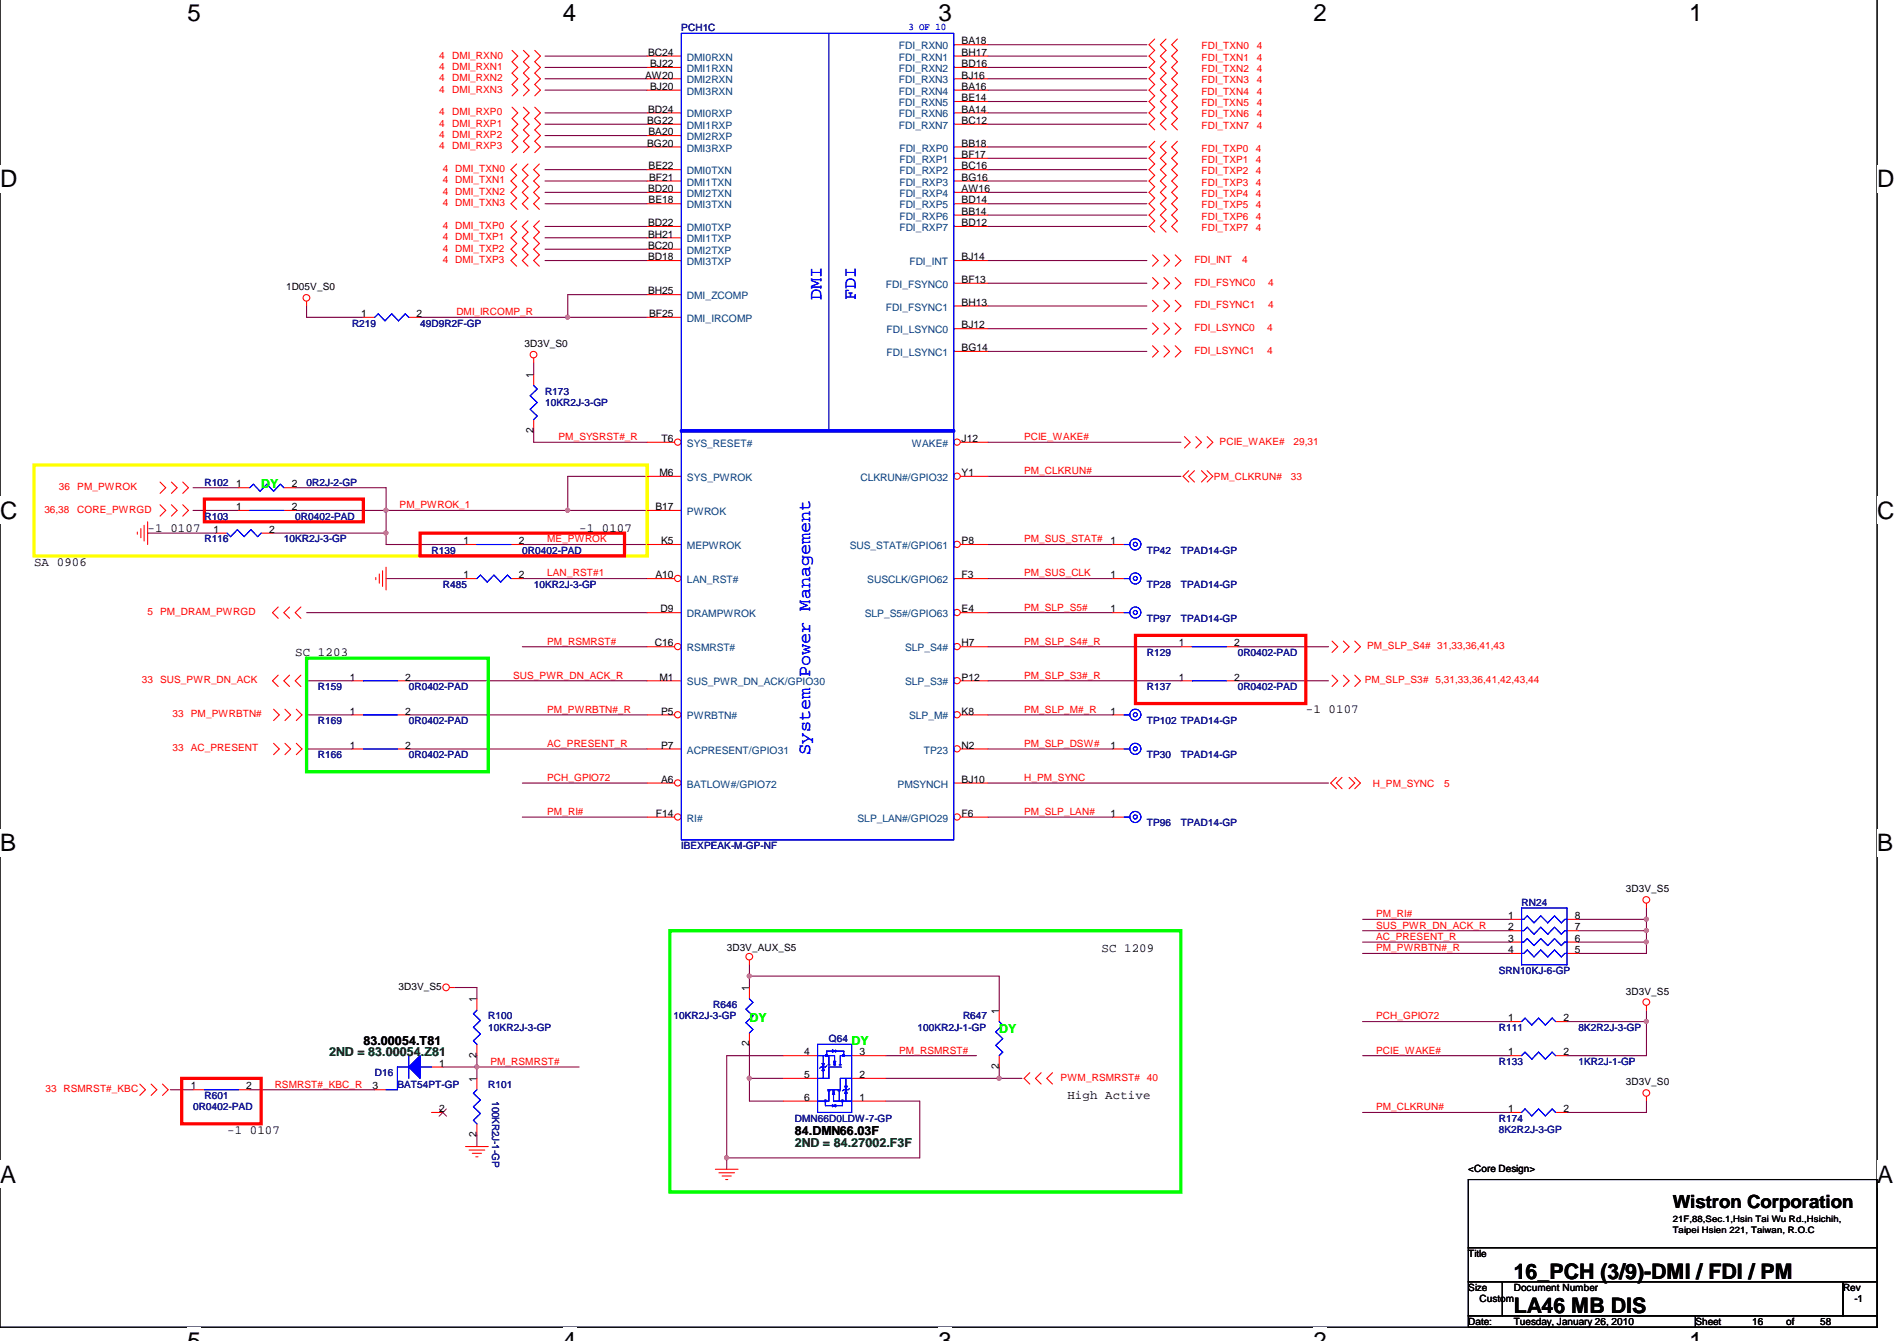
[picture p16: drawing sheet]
<svg xmlns="http://www.w3.org/2000/svg" width="297mm" height="210mm" viewBox="0 0 297 210" stroke-linecap="round" stroke-linejoin="round" font-family="sans-serif">
<defs><g id="words">
<g font-size="3.8">
<text x="29.4" y="3.3">5</text>
<text x="88.1" y="3.3">4</text>
<text x="146.9" y="3.3">3</text>
<text x="205.7" y="3.3">2</text>
<text x="264.5" y="3.3">1</text>
<text x="0" y="29.2">D</text>
<text x="293.9" y="29.2">D</text>
<text x="0" y="81.2">C</text>
<text x="293.9" y="81.2">C</text>
<text x="0" y="133.2">B</text>
<text x="293.9" y="133.2">B</text>
<text x="0" y="185.1">A</text>
<text x="293.9" y="185.1">A</text>
</g>
<g font-size="3.3">
<text x="237" y="200.2">16_PCH (3/9)-DMI / FDI / PM</text>
<text x="237" y="205.5">LA46 MB DIS</text>
</g>
<g font-size="2.8" fill="#00f">
<text x="128.7" y="47" transform="rotate(-90 128.7 47)">DMI</text>
<text x="134" y="47" transform="rotate(-90 134 47)">FDI</text>
<text x="126.9" y="118.1" transform="rotate(-90 126.9 118.1)">System Power Management</text>
</g>
<text font-size="2.8" x="261.9" y="189">Wistron Corporation</text>
<g font-size="1.9" fill="#0f0">
<text x="40.9" y="76.4">DY</text>
<text x="117.3" y="159.9">DY</text>
<text x="156.5" y="161.7">DY</text>
<text x="133.4" y="163.5">DY</text>
</g>
<g font-size="1.9">
<text x="23.1" y="83.2">-1 0107</text>
<text x="90.7" y="83.2">-1 0107</text>
<text x="5.3" y="88.5">SA 0906</text>
<text x="46.2" y="102.8">SC 1203</text>
<text x="204.5" y="111.6">-1 0107</text>
<text x="172.5" y="149">SC 1209</text>
<text x="56.9" y="163.5">83.00054.T81</text>
<text x="167.1" y="172.1">High Active</text>
<text x="35.6" y="177.4">-1 0107</text>
<text x="124.5" y="177.7">84.DMN66.03F</text>
</g>
<g font-size="1.9" fill="#008000">
<text x="51.6" y="165.3">2ND = 83.00054</text>
<text x="65.9" y="165.3">.Z81</text>
<text x="124.5" y="179.5">2ND = 84.27002.F3F</text>
</g>
<g font-size="1.6" fill="#000080">
<text x="106.7" y="4.9">PCH1C</text>
<text x="55.1" y="51.1">R219</text>
<text x="65.8" y="51.1">49D9R2F-GP</text>
<text x="85.3" y="61.8">R173</text>
<text x="85.3" y="63.6">10KR2J-3-GP</text>
<text x="32" y="76">R102</text>
<text x="48" y="76">0R2J-2-GP</text>
<text x="32" y="81.3">R103</text>
<text x="46.2" y="81.3">0R0402-PAD</text>
<text x="32" y="84.9">R116</text>
<text x="44.4" y="84.9">10KR2J-3-GP</text>
<text x="67.6" y="86.7">R139</text>
<text x="81.8" y="86.7">0R0402-PAD</text>
<text x="179.6" y="86.7">TP42</text>
<text x="184.9" y="86.7">TPAD14-GP</text>
<text x="69.3" y="92">R485</text>
<text x="83.6" y="92">10KR2J-3-GP</text>
<text x="179.6" y="92">TP28</text>
<text x="184.9" y="92">TPAD14-GP</text>
<text x="179.6" y="97.3">TP97</text>
<text x="184.9" y="97.3">TPAD14-GP</text>
<text x="179.6" y="102.7">R129</text>
<text x="193.8" y="102.7">0R0402-PAD</text>
<text x="49.8" y="113.3">R169</text>
<text x="49.8" y="108">R159</text>
<text x="64" y="113.3">0R0402-PAD</text>
<text x="64" y="108">0R0402-PAD</text>
<text x="179.6" y="113.3">TP102 TPAD14-GP</text>
<text x="179.6" y="108">R137</text>
<text x="193.8" y="108">0R0402-PAD</text>
<text x="49.8" y="118.7">R166</text>
<text x="64" y="118.7">0R0402-PAD</text>
<text x="179.6" y="118.7">TP30</text>
<text x="184.9" y="118.7">TPAD14-GP</text>
<text x="179.6" y="129.3">TP96</text>
<text x="184.9" y="129.3">TPAD14-GP</text>
<text x="106.7" y="132.9">IBEXPEAK-M-GP-NF</text>
<text x="238.3" y="141.8">RN24</text>
<text x="234.7" y="152.5">SRN10KJ-6-GP</text>
<text x="76.5" y="159.6">R100</text>
<text x="76.5" y="161.3">10KR2J-3-GP</text>
<text x="105.5" y="159.6">10KR2J-3-GP</text>
<text x="111.7" y="157.8">R646</text>
<text x="143.7" y="161.3">100KR2J-1-GP</text>
<text x="150.8" y="159.6">R647</text>
<text x="234.7" y="161.3">R111</text>
<text x="247.1" y="161.3">8K2R2J-3-GP</text>
<text x="129.8" y="163.1">Q64</text>
<text x="234.7" y="166.7">R133</text>
<text x="247.1" y="166.7">1KR2J-1-GP</text>
<text x="30.2" y="173.8">0R0402-PAD</text>
<text x="32" y="172">R601</text>
<text x="58.7" y="168.5">D16</text>
<text x="62.2" y="170.2">BAT54PT-GP</text>
<text x="76.5" y="170.2">R101</text>
<text x="77.1" y="172.4" transform="rotate(90 77.1 172.4)">100KR2J-1-GP</text>
<text x="124.5" y="175.6">DMN66D0LDW-7-GP</text>
<text x="234.7" y="175.6">R174</text>
<text x="234.7" y="177.3">8K2R2J-3-GP</text>
</g>
<text font-size="1.6" fill="#00f" x="142.2" y="4.7">3 OF 10</text>
<g font-size="1.6" fill="#f00">
<text x="68.8" y="9.2">4</text>
<text x="68.8" y="10.9">4</text>
<text x="70.8" y="9.2">DMI_RXN0</text>
<text x="70.8" y="10.9">DMI_RXN1</text>
<text x="188.1" y="9.5">FDI_TXN1</text>
<text x="188.1" y="7.7">FDI_TXN0</text>
<text x="188.1" y="11.3">FDI_TXN2</text>
<text x="196.8" y="9.5">4</text>
<text x="196.8" y="7.7">4</text>
<text x="196.8" y="11.3">4</text>
<text x="68.8" y="12.7">4</text>
<text x="68.8" y="14.5">4</text>
<text x="70.8" y="12.7">DMI_RXN2</text>
<text x="70.8" y="14.5">DMI_RXN3</text>
<text x="188.1" y="14.8">FDI_TXN4</text>
<text x="188.1" y="16.6">FDI_TXN5</text>
<text x="188.1" y="13.1">FDI_TXN3</text>
<text x="196.8" y="14.8">4</text>
<text x="196.8" y="16.6">4</text>
<text x="196.8" y="13.1">4</text>
<text x="68.8" y="18">4</text>
<text x="68.8" y="19.8">4</text>
<text x="68.8" y="21.6">4</text>
<text x="68.8" y="23.4">4</text>
<text x="70.8" y="18">DMI_RXP0</text>
<text x="70.8" y="19.8">DMI_RXP1</text>
<text x="70.8" y="21.6">DMI_RXP2</text>
<text x="70.8" y="23.4">DMI_RXP3</text>
<text x="188.1" y="18.4">FDI_TXN6</text>
<text x="188.1" y="20.2">FDI_TXN7</text>
<text x="188.1" y="23.7">FDI_TXP0</text>
<text x="196.7" y="23.7">4</text>
<text x="196.8" y="18.4">4</text>
<text x="196.8" y="20.2">4</text>
<text x="69.3" y="26.9">4 DMI_TXN0</text>
<text x="69.3" y="28.7">4 DMI_TXN1</text>
<text x="188.1" y="25.5">FDI_TXP1</text>
<text x="188.1" y="27.3">FDI_TXP2</text>
<text x="188.1" y="29.1">FDI_TXP3</text>
<text x="196.7" y="25.5">4</text>
<text x="196.7" y="27.3">4</text>
<text x="196.7" y="29.1">4</text>
<text x="69.3" y="30.5">4 DMI_TXN2</text>
<text x="69.3" y="32.3">4 DMI_TXN3</text>
<text x="69.3" y="35.8">4 DMI_TXP0</text>
<text x="188.1" y="30.8">FDI_TXP4</text>
<text x="188.1" y="32.6">FDI_TXP5</text>
<text x="188.1" y="34.4">FDI_TXP6</text>
<text x="196.7" y="30.8">4</text>
<text x="196.7" y="32.6">4</text>
<text x="196.7" y="34.4">4</text>
<text x="69.3" y="37.6">4 DMI_TXP1</text>
<text x="69.3" y="39.4">4 DMI_TXP2</text>
<text x="69.3" y="41.2">4 DMI_TXP3</text>
<text x="187" y="41.2">FDI_INT</text>
<text x="188.1" y="36.2">FDI_TXP7</text>
<text x="194.5" y="41.2">4</text>
<text x="196.7" y="36.2">4</text>
<text x="187" y="44.7">FDI_FSYNC0</text>
<text x="198.6" y="44.7">4</text>
<text x="71.5" y="49.3">DMI_IRCOMP_R</text>
<text x="187" y="48.3">FDI_FSYNC1</text>
<text x="187" y="51.8">FDI_LSYNC0</text>
<text x="198.4" y="51.8">4</text>
<text x="198.6" y="48.3">4</text>
<text x="187" y="55.4">FDI_LSYNC1</text>
<text x="198.4" y="55.4">4</text>
<text x="87.5" y="68.9">PM_SYSRST#_R</text>
<text x="160.4" y="68.9">PCIE_WAKE#</text>
<text x="191" y="69.6">PCIE_WAKE#</text>
<text x="202.5" y="69.6">29,31</text>
<text x="9.2" y="76.7">36</text>
<text x="12.1" y="76.7">PM_PWROK</text>
<text x="160.4" y="74.2">PM_CLKRUN#</text>
<text x="190.1" y="75.1">PM_CLKRUN#</text>
<text x="202.1" y="75.1">33</text>
<text x="6.9" y="80.3">36,38</text>
<text x="12.1" y="80.3">CORE_PWRGD</text>
<text x="62.6" y="79.6">PM_PWROK_1</text>
<text x="85.7" y="84.9">ME_PWROK</text>
<text x="160.4" y="84.9">PM_SUS_STAT#</text>
<text x="85.7" y="90.2">LAN_RST#1</text>
<text x="160.4" y="90.2">PM_SUS_CLK</text>
<text x="160.4" y="95.6">PM_SLP_S5#</text>
<text x="23.1" y="96.3">5 PM_DRAM_PWRGD</text>
<text x="85.7" y="100.9">PM_RSMRST#</text>
<text x="160.4" y="100.9">PM_SLP_S4#_R</text>
<text x="214.1" y="101.6">PM_SLP_S4# 31,33,36,41,43</text>
<text x="22.2" y="106.9">33 SUS_PWR_DN_ACK</text>
<text x="80.3" y="106.2">SUS_PWR_DN_ACK_R</text>
<text x="160.4" y="106.2">PM_SLP_S3#_R</text>
<text x="213.7" y="106.9">PM_SLP_S3# 5,31,33,36,41,42,43,44</text>
<text x="27" y="112.3">33</text>
<text x="29.9" y="112.3">PM_PWRBTN#</text>
<text x="85.7" y="111.6">PM_PWRBTN#_R</text>
<text x="160.4" y="111.6">PM_SLP_M#_R</text>
<text x="27" y="117.6">33</text>
<text x="29.9" y="117.6">AC_PRESENT</text>
<text x="85.7" y="116.9">AC_PRESENT_R</text>
<text x="160.4" y="116.9">PM_SLP_DSW#</text>
<text x="85.7" y="122.2">PCH_GPIO72</text>
<text x="160.4" y="122.2">H_PM_SYNC</text>
<text x="215" y="123.1">H_PM_SYNC</text>
<text x="226.1" y="123.1">5</text>
<text x="85.7" y="127.6">PM_RI#</text>
<text x="160.4" y="127.6">PM_SLP_LAN#</text>
<text x="215.5" y="143.6">PM_RI#</text>
<text x="215.5" y="147.1">AC_PRESENT_R</text>
<text x="215.5" y="148.9">PM_PWRBTN#_R</text>
<text x="215.5" y="145.3">SUS_PWR_DN_ACK_R</text>
<text x="215.5" y="159.6">PCH_GPIO72</text>
<text x="76.8" y="166.7">PM_RSMRST#</text>
<text x="140.8" y="164.9">PM_RSMRST#</text>
<text x="215.5" y="164.9">PCIE_WAKE#</text>
<text x="7.1" y="171">33 RSMRST#_KBC</text>
<text x="43" y="170.2">RSMRST#_KBC_R</text>
<text x="166.1" y="169.2">PWM_RSMRST# 40</text>
<text x="215.5" y="173.8">PM_CLKRUN#</text>
</g>
<g font-size="1.6">
<text x="101.5" y="8.7">BC24</text>
<text x="101.8" y="10.5">BJ22</text>
<text x="150.6" y="7">BA18</text>
<text x="150.6" y="8.7">BH17</text>
<text x="150.6" y="10.5">BD16</text>
<text x="101" y="12.3">AW20</text>
<text x="101.5" y="17.6">BD24</text>
<text x="101.8" y="14.1">BJ20</text>
<text x="150.6" y="12.3">BJ16</text>
<text x="150.6" y="14.1">BA16</text>
<text x="150.6" y="15.8">BE14</text>
<text x="150.6" y="17.6">BA14</text>
<text x="101.3" y="19.4">BG22</text>
<text x="101.3" y="23">BG20</text>
<text x="101.6" y="21.2">BA20</text>
<text x="150.6" y="19.4">BC12</text>
<text x="150.6" y="23">BB18</text>
<text x="101.6" y="26.5">BE22</text>
<text x="101.6" y="28.3">BF21</text>
<text x="150.6" y="24.7">BF17</text>
<text x="150.6" y="26.5">BC16</text>
<text x="150.6" y="28.3">BG16</text>
<text x="101.5" y="30.1">BD20</text>
<text x="101.5" y="35.4">BD22</text>
<text x="101.6" y="31.8">BE18</text>
<text x="150.6" y="30.1">AW16</text>
<text x="150.6" y="31.8">BD14</text>
<text x="150.6" y="33.6">BB14</text>
<text x="150.6" y="35.4">BD12</text>
<text x="101.5" y="37.2">BH21</text>
<text x="101.5" y="39">BC20</text>
<text x="101.5" y="40.7">BD18</text>
<text x="150.6" y="40.7">BJ14</text>
<text x="44.8" y="45.4">1D05V_S0</text>
<text x="101.5" y="46.1">BH25</text>
<text x="150.6" y="44.3">BF13</text>
<text x="150.6" y="47.9">BH13</text>
<text x="56.6" y="49.6">1</text>
<text x="65.2" y="49.6">2</text>
<text x="101.6" y="49.6">BF25</text>
<text x="150.6" y="51.4">BJ12</text>
<text x="82.1" y="54.3">3D3V_S0</text>
<text x="83.5" y="59.1" transform="rotate(-90 83.5 59.1)">1</text>
<text x="150.6" y="55">BG14</text>
<text x="83.5" y="67.8" transform="rotate(-90 83.5 67.8)">2</text>
<text x="103.6" y="69.2">T6</text>
<text x="150.6" y="69.2">J12</text>
<text x="37" y="76.3">1</text>
<text x="45.7" y="76.3">2</text>
<text x="103.3" y="74.5">M6</text>
<text x="150.6" y="74.5">Y1</text>
<text x="33.4" y="83.4">1</text>
<text x="37" y="79.9">1</text>
<text x="42.1" y="83.4">2</text>
<text x="45.7" y="79.9">2</text>
<text x="102.6" y="79.9">B17</text>
<text x="72.6" y="85.2">1</text>
<text x="81.2" y="85.2">2</text>
<text x="103.5" y="85.2">K5</text>
<text x="150.6" y="85.2">P8</text>
<text x="173.9" y="85.2">1</text>
<text x="72.6" y="90.5">1</text>
<text x="81.2" y="90.5">2</text>
<text x="102.6" y="90.5">A10</text>
<text x="103.4" y="95.9">D9</text>
<text x="150.6" y="95.9">E4</text>
<text x="150.6" y="90.5">F3</text>
<text x="173.9" y="90.5">1</text>
<text x="173.9" y="95.9">1</text>
<text x="102.5" y="101.2">C16</text>
<text x="150.6" y="101.2">H7</text>
<text x="184.6" y="101.2">1</text>
<text x="193.3" y="101.2">2</text>
<text x="54.8" y="106.5">1</text>
<text x="63.5" y="106.5">2</text>
<text x="103.3" y="106.5">M1</text>
<text x="150.6" y="106.5">P12</text>
<text x="184.6" y="106.5">1</text>
<text x="193.3" y="106.5">2</text>
<text x="54.8" y="111.9">1</text>
<text x="63.5" y="111.9">2</text>
<text x="103.5" y="111.9">P5</text>
<text x="150.6" y="111.9">K8</text>
<text x="173.9" y="111.9">1</text>
<text x="54.8" y="117.2">1</text>
<text x="63.5" y="117.2">2</text>
<text x="103.5" y="117.2">P7</text>
<text x="150.6" y="117.2">N2</text>
<text x="173.9" y="117.2">1</text>
<text x="103.5" y="122.5">A6</text>
<text x="150.6" y="122.5">BJ10</text>
<text x="102.7" y="127.9">F14</text>
<text x="150.6" y="127.9">F6</text>
<text x="173.9" y="127.9">1</text>
<text x="236.1" y="143.9">1</text>
<text x="246.6" y="143.9">8</text>
<text x="254.6" y="139.7">3D3V_S5</text>
<text x="113.8" y="148.9">3D3V_AUX_S5</text>
<text x="236.1" y="145.6">2</text>
<text x="236.1" y="147.4">3</text>
<text x="236.1" y="149.2">4</text>
<text x="246.6" y="149.2">5</text>
<text x="246.6" y="147.4">6</text>
<text x="246.6" y="145.6">7</text>
<text x="62.4" y="155">3D3V_S5</text>
<text x="117.3" y="155.1" transform="rotate(-90 117.3 155.1)">1</text>
<text x="254.6" y="155.7">3D3V_S5</text>
<text x="74.6" y="156.9" transform="rotate(-90 74.6 156.9)">1</text>
<text x="156.4" y="158.7" transform="rotate(-90 156.4 158.7)">1</text>
<text x="236.1" y="159.9">1</text>
<text x="244.8" y="159.9">2</text>
<text x="68.8" y="167">1</text>
<text x="74.6" y="165.6" transform="rotate(-90 74.6 165.6)">2</text>
<text x="117.3" y="163.8" transform="rotate(-90 117.3 163.8)">2</text>
<text x="125.9" y="165.2">4</text>
<text x="134.6" y="165.2">3</text>
<text x="156.4" y="167.4" transform="rotate(-90 156.4 167.4)">2</text>
<text x="236.1" y="165.2">1</text>
<text x="244.8" y="165.2">2</text>
<text x="29.9" y="170.5">1</text>
<text x="38.6" y="170.5">2</text>
<text x="58.3" y="170.5">3</text>
<text x="74.6" y="169.3" transform="rotate(-90 74.6 169.3)">1</text>
<text x="125.9" y="168.8">5</text>
<text x="125.9" y="172.3">6</text>
<text x="134.6" y="172.3">1</text>
<text x="134.6" y="168.8">2</text>
<text x="254.6" y="169.9">3D3V_S0</text>
<text x="68.8" y="174.1">2</text>
<text x="74.6" y="178" transform="rotate(-90 74.6 178)">2</text>
<text x="236.1" y="174.1">1</text>
<text x="244.8" y="174.1">2</text>
<text x="229.9" y="183.4">&lt;Core Design&gt;</text>
<text x="229.9" y="196.7">Title</text>
<text x="229.9" y="202.1">Size</text>
<text x="231.7" y="203.8">Custom</text>
<text x="237" y="202.1">Document Number</text>
<text x="288.6" y="202.1">Rev</text>
<text x="290.4" y="203.8">-1</text>
<text x="229.9" y="207.4">Date:</text>
<text x="237" y="207.4">Tuesday, January 26, 2010</text>
<text x="265.5" y="207.4">Sheet</text>
<text x="274.4" y="207.4">16</text>
<text x="279.7" y="207.4">of</text>
<text x="285" y="207.4">58</text>
</g>
<g font-size="1.6" fill="#004080">
<text x="107.6" y="9.5">DMI0RXN</text>
<text x="107.6" y="11.3">DMI1RXN</text>
<text x="140.8" y="7.7">FDI_RXN0</text>
<text x="140.8" y="9.5">FDI_RXN1</text>
<text x="140.8" y="11.3">FDI_RXN2</text>
<text x="107.6" y="13.1">DMI2RXN</text>
<text x="107.6" y="14.8">DMI3RXN</text>
<text x="140.8" y="13.1">FDI_RXN3</text>
<text x="140.8" y="14.8">FDI_RXN4</text>
<text x="140.8" y="16.6">FDI_RXN5</text>
<text x="107.6" y="18.4">DMI0RXP</text>
<text x="107.6" y="20.2">DMI1RXP</text>
<text x="107.6" y="21.9">DMI2RXP</text>
<text x="107.6" y="23.7">DMI3RXP</text>
<text x="140.8" y="18.4">FDI_RXN6</text>
<text x="140.8" y="20.2">FDI_RXN7</text>
<text x="140.8" y="23.7">FDI_RXP0</text>
<text x="107.6" y="27.3">DMI0TXN</text>
<text x="107.6" y="29.1">DMI1TXN</text>
<text x="140.8" y="25.5">FDI_RXP1</text>
<text x="140.8" y="27.3">FDI_RXP2</text>
<text x="140.8" y="29.1">FDI_RXP3</text>
<text x="107.6" y="30.8">DMI2TXN</text>
<text x="107.6" y="32.6">DMI3TXN</text>
<text x="140.8" y="30.8">FDI_RXP4</text>
<text x="140.8" y="32.6">FDI_RXP5</text>
<text x="140.8" y="34.4">FDI_RXP6</text>
<text x="107.6" y="36.2">DMI0TXP</text>
<text x="107.6" y="37.9">DMI1TXP</text>
<text x="107.6" y="39.7">DMI2TXP</text>
<text x="107.6" y="41.5">DMI3TXP</text>
<text x="140.8" y="36.2">FDI_RXP7</text>
<text x="142.4" y="41.5">FDI_INT</text>
<text x="107.6" y="46.8">DMI_ZCOMP</text>
<text x="138.7" y="45.1">FDI_FSYNC0</text>
<text x="107.6" y="50.4">DMI_IRCOMP</text>
<text x="138.7" y="48.6">FDI_FSYNC1</text>
<text x="138.8" y="52.2">FDI_LSYNC0</text>
<text x="138.8" y="55.7">FDI_LSYNC1</text>
<text x="107.6" y="69.9">SYS_RESET#</text>
<text x="142.8" y="69.9">WAKE#</text>
<text x="107.6" y="75.3">SYS_PWROK</text>
<text x="134.7" y="75.3">CLKRUN#/GPIO32</text>
<text x="107.6" y="80.6">PWROK</text>
<text x="107.6" y="86">MEPWROK</text>
<text x="133.1" y="86">SUS_STAT#/GPIO61</text>
<text x="107.6" y="91.3">LAN_RST#</text>
<text x="135.8" y="91.3">SUSCLK/GPIO62</text>
<text x="107.6" y="102">RSMRST#</text>
<text x="107.6" y="96.6">DRAMPWROK</text>
<text x="135.4" y="96.6">SLP_S5#/GPIO63</text>
<text x="141.7" y="102">SLP_S4#</text>
<text x="107.6" y="107.3">SUS_PWR_DN_ACK/GPIO30</text>
<text x="141.7" y="107.3">SLP_S3#</text>
<text x="107.6" y="112.6">PWRBTN#</text>
<text x="142.4" y="112.6">SLP_M#</text>
<text x="107.6" y="118">ACPRESENT/GPIO31</text>
<text x="144.7" y="118">TP23</text>
<text x="107.6" y="123.3">BATLOW#/GPIO72</text>
<text x="140.5" y="123.3">PMSYNCH</text>
<text x="107.6" y="128.6">RI#</text>
<text x="134.3" y="128.6">SLP_LAN#/GPIO29</text>
</g>
<g font-size="1.4">
<text x="261.9" y="191.3">21F,88,Sec.1,Hsin Tai Wu Rd.,Hsichih,</text>
<text x="261.9" y="193.1">Taipei Hsien 221, Taiwan, R.O.C</text>
</g>
</g></defs>
<path d="M0 -.1v207.8h293.9v-207.8" fill="none" stroke="#000" stroke-width=".17"/>
<g fill="#fff">
<path d="M29.4 -.1h2.1v4.2h-2.1z"/>
<path d="M29.4 207.7h2.1v2.2h-2.1z"/>
<path d="M88.1 -.1h2.2v4.2h-2.2z"/>
<path d="M88.1 207.7h2.2v2.2h-2.2z"/>
<path d="M146.9 -.1h2.2v4.2h-2.2z"/>
<path d="M146.9 207.7h2.2v2.2h-2.2z"/>
<path d="M205.7 -.1h2.1v4.2h-2.1z"/>
<path d="M205.7 207.7h2.1v2.2h-2.1z"/>
<path d="M264.5 -.1h2.1v4.2h-2.1z"/>
<path d="M264.5 207.7h2.1v2.2h-2.1z"/>
<path d="M0 25.8h2.8v4.3h-2.8z"/>
<path d="M293.9 25.8h2.8v4.3h-2.8z"/>
<path d="M0 77.8h2.8v4.2h-2.8z"/>
<path d="M293.9 77.8h2.8v4.2h-2.8z"/>
<path d="M0 129.8h2.5v4.2h-2.5z"/>
<path d="M293.9 129.8h2.6v4.2h-2.6z"/>
<path d="M0 181.7h2.5v4.2h-2.5z"/>
<path d="M293.9 181.7h2.6v4.2h-2.6z"/>
</g>
<g fill="none" stroke="#800040" stroke-width=".17">
<path d="M85.3 17.7h16M85.3 19.4h16M85.3 8.8h16M85.3 10.6h16M85.3 12.3h16M85.3 14.1h16M154.7 17.7h24.9M154.7 19.4h24.9M154.7 8.8h24.9M154.7 10.6h24.9M154.7 15.9h24.9M154.7 7h24.9"/>
<path d="M154.7 12.3h24.9M154.7 14.1h24.9M85.3 21.2h16M85.3 23h16M85.3 35.4h16M85.3 37.2h16M85.3 39h16M85.3 26.6h16M85.3 28.3h16M85.3 30.1h16M85.3 31.9h16M154.7 23h24.9"/>
<path d="M154.7 35.4h24.9M154.7 26.6h24.9M154.7 28.3h24.9M154.7 30.1h24.9M154.7 31.9h24.9M154.7 33.7h24.9M154.7 24.8h24.9M48 47.9v1.8h8.9M65.8 49.7h35.5M83.6 56.8v1.8M85.3 40.8h16M101.3 46.1h-12.4v3.6"/>
<path d="M154.7 40.8h24.9M154.7 47.9h24.9M154.7 51.4h24.9M154.7 55h24.9M154.7 44.3h24.9M30.2 79.9h7.1M30.2 76.3h7.1M46.2 76.3h14.3v8.9h12.4M46.2 79.9h55.1M83.6 67.5v1.7h17.7M101.3 74.6h-12.4v5.3M154.7 74.6h30.2"/>
<path d="M154.7 69.2h30.2M23.1 83.5h10.7M42.7 83.5h17.8M48 95.9h53.3M60.5 90.6h12.4M81.8 85.2h19.5M81.8 90.6h19.5M154.7 85.2h19.5M154.7 90.6h19.5M154.7 95.9h19.5M48 106.6h7.1M48 117.2h7.1"/>
<path d="M48 111.9h7.1M64 106.6h37.3M64 117.2h37.3M64 111.9h37.3M81.8 101.2h19.5M154.7 106.6h30.2M154.7 117.2h19.5M154.7 101.2h30.2M154.7 111.9h19.5M193.8 106.6h14.2M193.8 101.2h14.2M81.8 127.9h19.5"/>
<path d="M81.8 122.6h19.5M154.7 127.9h19.5M154.7 122.6h53.3M71.1 154.6h3.6v1.8M117.3 151v3.6M117.3 152.8h39.2v5.3M213.4 159.9h23.1M213.4 143.9h23.1M213.4 147.5h23.1M213.4 149.2h23.1M213.4 145.7h23.1M245.4 159.9h12.4"/>
<path d="M247.1 143.9h10.7M247.1 147.5h10.7M247.1 145.7h10.7M257.8 142.1v7.1h-10.7M257.8 158.1v7.1h-12.4M26.7 170.6h3.5M39.1 170.6h19.6M69.3 167h21.4M74.7 165.2v3.6M74.7 177.7v1.8M117.3 163.5v8.9h5.4M117.3 168.8h5.4"/>
<path d="M122.7 165.2h-8.9v17.8M138.7 165.2h14.2M138.7 172.4h5.3v8.8h-30.2M138.7 168.8h21.3M156.5 167v1.8M213.4 165.2h23.1M213.4 174.1h23.1M257.8 172.4v1.7h-12.4"/>
</g>
<g fill="#f0f" stroke="#f0f" stroke-width=".17">
<circle cx="257.8" cy="159.9" r=".32"/>
<circle cx="88.9" cy="49.6" r=".32"/>
<circle cx="257.8" cy="143.9" r=".32"/>
<circle cx="257.8" cy="145.7" r=".32"/>
<circle cx="257.8" cy="147.4" r=".32"/>
<circle cx="60.4" cy="83.4" r=".32"/>
<circle cx="60.4" cy="79.9" r=".32"/>
<circle cx="74.7" cy="167" r=".32"/>
<circle cx="88.9" cy="79.9" r=".32"/>
<circle cx="113.8" cy="181.2" r=".32"/>
<circle cx="117.3" cy="168.8" r=".32"/>
<circle cx="156.4" cy="168.8" r=".32"/>
<circle cx="117.3" cy="152.8" r=".32"/>
</g>
<g fill="none" stroke="#f00" stroke-width=".17">
<path d="M80.2 7.9l.9 .9-.9 .9 .9 .9-.9 .8 .9 .9-.9 .9 .9 .9-.9 .9M80.2 16.8l.9 .9-.9 .9 .9 .8-.9 .9 .9 .9-.9 .9 .9 .9-.9 .9M82 7.9l.8 .9-.8 .9 .8 .9-.8 .8 .8 .9-.8 .9 .8 .9-.8 .9M82 16.8l.8 .9-.8 .9 .8 .8-.8 .9 .8 .9-.8 .9 .8 .9-.8 .9M83.7 7.9l.9 .9-.9 .9 .9 .9-.9 .8 .9 .9-.9 .9 .9 .9-.9 .9M83.7 16.8l.9 .9-.9 .9 .9 .8-.9 .9 .9 .9-.9 .9 .9 .9-.9 .9M101.3 8.8h5.4M101.3 10.6h5.4M101.3 12.3h5.4M101.3 14.1h5.4M101.3 17.7h5.4M101.3 19.4h5.4"/>
<path d="M149.4 8.8h5.3M149.4 10.6h5.3M149.4 12.3h5.3M149.4 14.1h5.3M149.4 17.7h5.3M149.4 19.4h5.3M149.4 7h5.3M149.4 15.9h5.3M180.8 6.1l-.9 .9 .9 .9-.9 .9 .9 .9-.9 .9 .9 .8-.9 .9 .9 .9-.9 .9 .9 .9-.9 .9 .9 .9-.9 .9 .9 .9-.9 .8 .9 .9M182.6 6.1l-.9 .9 .9 .9-.9 .9 .9 .9-.9 .9 .9 .8-.9 .9 .9 .9-.9 .9 .9 .9-.9 .9 .9 .9-.9 .9 .9 .9-.9 .8 .9 .9M184.4 6.1l-.9 .9 .9 .9-.9 .9 .9 .9-.9 .9 .9 .8-.9 .9 .9 .9-.9 .9 .9 .9-.9 .9 .9 .9-.9 .9 .9 .9-.9 .8 .9 .9M80.9 25.7l-.9 .9 .9 .8-.9 .9 .9 .9-.9 .9 .9 .9-.9 .9 .9 .9"/>
<path d="M80.9 34.6l-.9 .8 .9 .9-.9 .9 .9 .9-.9 .9 .9 .9-.9 .9 .9 .9M82.7 25.7l-.9 .9 .9 .8-.9 .9 .9 .9-.9 .9 .9 .9-.9 .9 .9 .9M82.7 34.6l-.9 .8 .9 .9-.9 .9 .9 .9-.9 .9 .9 .9-.9 .9 .9 .9M84.5 25.7l-.9 .9 .9 .8-.9 .9 .9 .9-.9 .9 .9 .9-.9 .9 .9 .9M84.5 34.6l-.9 .8 .9 .9-.9 .9 .9 .9-.9 .9 .9 .9-.9 .9 .9 .9M101.3 21.2h5.4M101.3 23h5.4M101.3 26.6h5.4M101.3 28.3h5.4M101.3 30.1h5.4M101.3 31.9h5.4M101.3 35.4h5.4"/>
<path d="M101.3 37.2h5.4M101.3 39h5.4M149.4 23h5.3M149.4 26.6h5.3M149.4 28.3h5.3M149.4 30.1h5.3M149.4 31.9h5.3M149.4 35.4h5.3M149.4 24.8h5.3M149.4 33.7h5.3M180.5 39.9l.9 .9-.9 .9M180.8 22.1l-.9 .9 .9 .9-.9 .9 .9 .9-.9 .9 .9 .8-.9 .9 .9 .9-.9 .9 .9 .9-.9 .9 .9 .9-.9 .9 .9 .9-.9 .8 .9 .9"/>
<path d="M182.2 39.9l.9 .9-.9 .9M182.6 22.1l-.9 .9 .9 .9-.9 .9 .9 .9-.9 .9 .9 .8-.9 .9 .9 .9-.9 .9 .9 .9-.9 .9 .9 .9-.9 .9 .9 .9-.9 .8 .9 .9M184 39.9l.9 .9-.9 .9M184.4 22.1l-.9 .9 .9 .9-.9 .9 .9 .9-.9 .9 .9 .8-.9 .9 .9 .9-.9 .9 .9 .9-.9 .9 .9 .9-.9 .9 .9 .9-.9 .8 .9 .9M48 47.2v.7M56.9 49.7h1.8M64 49.7h1.8M83.6 56.1v.7M83.6 58.6v1.7M101.3 49.7h5.4M101.3 40.8h5.4M101.3 46.1h5.4"/>
<path d="M149.4 40.8h5.3M149.4 44.3h5.3M149.4 47.9h5.3M149.4 51.4h5.3M149.4 55h5.3M180.5 43.4l.9 .9-.9 .9M180.5 47l.9 .9-.9 .9M180.5 50.6l.9 .8-.9 .9M180.5 54.1l.9 .9-.9 .9M182.2 43.4l.9 .9-.9 .9M182.2 47l.9 .9-.9 .9M182.2 50.6l.9 .8-.9 .9"/>
<path d="M182.2 54.1l.9 .9-.9 .9M184 47l.9 .9-.9 .9M184 43.4l.9 .9-.9 .9M184 50.6l.9 .8-.9 .9M184 54.1l.9 .9-.9 .9M25.1 75.5l.9 .8-.9 .9M25.1 79l.9 .9-.9 .9M26.8 75.5l.9 .8-.9 .9M26.8 79l.9 .9-.9 .9M28.6 75.5l.9 .8-.9 .9M28.6 79l.9 .9-.9 .9M37.3 76.3h1.8"/>
<path d="M37.3 79.9h1.8M44.4 76.3h1.8M44.4 79.9h1.8M83.6 65.7v1.8M185.5 68.3l.9 .9-.9 .9M186.1 73.7l-.8 .9 .8 .9M187 73.7l-.9 .9 .9 .9M187.2 68.3l.9 .9-.9 .9M188.1 73.7l.9 .9-.9 .9M189 73.7l.9 .9-.9 .9M189 68.3l.9 .9-.9 .9M21.5 83.3v.3"/>
<path d="M22.1 82.7v1.5M22.6 82.2v2.5M23.1 81.7v3.5M33.8 83.5h1.8M40.9 83.5h1.8M43.6 95l-.9 .9 .9 .9M45.3 95l-.9 .9 .9 .9M47.1 95l-.9 .9 .9 .9M58.8 90.4v.3M59.4 89.8v1.5M59.9 89.3v2.5M60.5 88.8v3.5"/>
<path d="M72.9 85.2h1.8M72.9 90.6h1.8M80 85.2h1.8M80 90.6h1.8M174.2 85.2h1.8M174.2 90.6h1.8M174.2 95.9h1.8M42.8 111l.9 .9-.9 .9M42.8 116.3l.9 .9-.9 .9M43.6 105.7l-.9 .9 .9 .9M44.6 111l.9 .9-.9 .9M44.6 116.3l.9 .9-.9 .9"/>
<path d="M45.3 105.7l-.9 .9 .9 .9M46.4 111l.9 .9-.9 .9M46.4 116.3l.9 .9-.9 .9M47.1 105.7l-.9 .9 .9 .9M55.1 111.9h1.8M55.1 117.2h1.8M62.2 111.9h1.8M62.2 117.2h1.8M174.2 111.9h1.8M174.2 117.2h1.8M184.9 101.2h1.8M192 101.2h1.8"/>
<path d="M208.6 100.3l.9 .9-.9 .9M208.6 105.7l.9 .9-.9 .9M210.4 100.3l.8 .9-.8 .9M210.4 105.7l.8 .9-.8 .9M212.1 100.3l.9 .9-.9 .9M212.1 105.7l.9 .9-.9 .9M149.4 122.6h5.3M174.2 127.9h1.8M209.3 121.7l-.9 .9 .9 .9M210.1 121.7l-.8 .9 .8 .9M211.2 121.7l.9 .9-.9 .9M212.1 121.7l.9 .9-.9 .9"/>
<path d="M70.4 154.6h.7M74.7 156.4v1.7M117.3 150.3v.7M117.3 154.6v1.8M156.5 158.1v1.8M236.5 143.9h1.8M236.5 145.7h1.8M236.5 147.5h1.8M236.5 149.2h1.8M245.4 143.9h1.7M245.4 145.7h1.7M245.4 147.5h1.7"/>
<path d="M245.4 149.2h1.7M257.8 141.4v.7M257.8 157.4v.7M21.9 169.7l.9 .9-.9 .9M23.7 169.7l.9 .9-.9 .9M25.4 169.7l.9 .9-.9 .9M30.2 170.6h1.8M37.3 170.6h1.8M72.9 179.5h3.6M74.7 163.5v1.7M74.7 168.8v1.8M74.7 175.9v1.8"/>
<path d="M117.3 161.7v1.8M122.7 165.2h5.3M122.7 172.4h5.3M122.7 168.8h5.3M133.3 165.2h5.4M133.3 172.4h5.4M133.3 168.8h5.4M156.5 165.2v1.8M161.2 167.9l-.8 .9 .8 .9M163 167.9l-.9 .9 .9 .9M164.8 167.9l-.9 .9 .9 .9M236.5 165.2h1.8"/>
<path d="M236.5 174.1h1.8M243.6 165.2h1.8M243.6 174.1h1.8M257.8 171.6v.8M73.4 180h2.5M74 180.5h1.4M74.5 181.1h.3M112 183h3.6M112.6 183.6h2.4M113.1 184.1h1.4M113.6 184.6h.4"/>
<circle cx="48" cy="46.6" r=".52"/>
<circle cx="83.5" cy="55.5" r=".52"/>
<circle cx="69.8" cy="154.5" r=".52"/>
<circle cx="117.3" cy="149.7" r=".52"/>
<circle cx="257.8" cy="140.9" r=".52"/>
<circle cx="257.8" cy="156.9" r=".52"/>
<circle cx="257.8" cy="171.1" r=".52"/>
</g>
<path d="M229.9 184.6h64v10.7h-64zM229.9 195.3h64v5.3h-64zM229.9 200.6h5.3v5.4h-5.3zM229.9 206h35.6v1.7h-35.6zM235.2 200.6h53.4v5.4h-53.4zM265.5 206h28.4v1.7h-28.4zM288.6 200.6h5.3v5.4h-5.3z" fill="none" stroke="#000" stroke-width=".17"/>
<path d="M5.3 72.8h96v14.2h-96z" fill="none" stroke="#ff0" stroke-width=".51"/>
<path d="M48 103h28.5v17.8h-28.5zM104.9 145.7h80v40.9h-80z" fill="none" stroke="#0f0" stroke-width=".51"/>
<path d="M32 78.1h24.9v3.6h-24.9zM65.8 83.5h32v3.5h-32zM177.8 99.5h26.7v10.6h-26.7zM28.4 168.8h12.5v7.1h-12.5z" fill="none" stroke="#f00" stroke-width=".51"/>
<g fill="none" stroke="#00f" stroke-width=".17">
<path d="M58.7 49.7l.5-.6 1.1 1.1 1-1.1 1.1 1.1 1.1-1.1 .5 .6M39.1 76.3l.6-.5 1 1.1 1.1-1.1 1 1.1 1.1-1.1 .5 .5M39.1 79.9h5.3M83.6 60.3l.5 .6-1.1 1 1.1 1.1-1.1 1.1 1.1 1-.5 .6M35.6 83.5l.5 .5 1.1-1.1 1 1.1 1.1-1.1 1 1.1 .6-.5M74.7 85.2h5.3M74.7 90.6l.5-.6 1.1 1.1 1-1.1 1.1 1.1 1.1-1.1 .5 .6M176 85.2h.9M176 90.6h.9M176 95.9h.9M56.9 111.9h5.3M56.9 117.2h5.3"/>
<path d="M176 111.9h.9M176 117.2h.9M186.7 101.2h5.3M176 127.9h.9M74.7 158.1l-.6 .6 1.1 1-1.1 1.1 1.1 1.1-1.1 1 .6 .6M117.3 156.4l.6 .5-1.1 1.1 1.1 1-1.1 1.1 1.1 1-.6 .6M156.5 159.9l.5 .6-1.1 1 1.1 1.1-1.1 1 1.1 1.1-.5 .5M238.3 143.9h.3l.5-.5 1.1 1.1 1.1-1.1 1.1 1.1 1-1.1 1.1 1.1 .5-.6h.4M238.3 145.7h.3l.5-.6 1.1 1.1 1.1-1.1 1.1 1.1 1-1.1 1.1 1.1 .5-.5h.4M238.3 147.5h.3l.5-.6 1.1 1.1 1.1-1.1 1.1 1.1 1-1.1 1.1 1.1 .5-.5h.4M238.3 149.2h.3l.5-.5 1.1 1.1 1.1-1.1 1.1 1.1 1-1.1 1.1 1.1 .5-.6h.4M238.3 142.1h7.1v8.9h-7.1z"/>
<path d="M32 170.6h5.3M74.7 170.6l-.6 .5 1.1 1.1-1.1 1 1.1 1.1-1.1 1.1 .6 .5M128 163.5h5.3v10.6h-5.3zM128 165.2h2.7v1.5M128.7 166.5h.4l-.4 1.1h.4zM128.9 165.2v1.3M128.9 167.6v1.2M129.2 172.4v.7h2.7v-.7M129.5 166.8l-.3 .2h-.6l-.2 .2M129.5 165.2v-.7h2.6v.7M129.6 170.7h.4M129.6 166.7h.4"/>
<path d="M129.8 170.7v1.7h-1.8M129.8 165.2v1.5M130.3 164.4l.6 .1-.6 .2zM130.3 172.9v.3M130.3 170.7h.4M130.3 173.1l.6-.2v.3zM130.5 170.7v1.7h2.8M130.5 170.7l.2 .6h-.4zM130.5 166.1h.4l-.2 .6zM130.5 166.7h.4M130.9 164.4v.3M131.2 170.7h.4"/>
<path d="M131.4 170.7v1.7M131.4 166.7h.3M131.7 167h-1.9v1.8h-1.8M132.3 170h.3l-.3 1.1h.3zM132.5 168.8v1.2M132.5 171.1v1.3M133 170.4l-.2 .2h-.7l-.2 .1M133.3 168.8h-1.7v1.8h-2M133.3 165.2h-1.7v1.5M238.3 165.2l.5-.5 1.1 1.1 1-1.1 1.1 1.1 1-1.1 .6 .5M238.3 174.1l.5-.5 1.1 1.1 1-1.1 1.1 1.1 1-1.1 .6 .5"/>
<circle cx="177.8" cy="95.9" r=".32"/>
<circle cx="177.8" cy="90.5" r=".32"/>
<circle cx="177.8" cy="85.2" r=".32"/>
<circle cx="177.8" cy="85.2" r=".87"/>
<circle cx="177.8" cy="90.5" r=".87"/>
<circle cx="177.8" cy="95.9" r=".87"/>
<circle cx="177.8" cy="117.2" r=".32"/>
<circle cx="177.8" cy="111.9" r=".32"/>
<circle cx="177.8" cy="117.2" r=".87"/>
<circle cx="177.8" cy="111.9" r=".87"/>
<circle cx="177.8" cy="127.9" r=".32"/>
<circle cx="177.8" cy="127.9" r=".87"/>
</g>
<g fill="#00f" stroke="#00f" stroke-width=".17">
<path d="M129.1 172.2h.3v.2h-.3z" fill-rule="evenodd"/>
<path d="M131.8 172.2h.2v.2h-.2z" fill-rule="evenodd"/>
<path d="M131.9 165.1h.3v.2h-.3z" fill-rule="evenodd"/>
<path d="M129.3 165.1h.2v.2h-.2z" fill-rule="evenodd"/>
<path d="M129.1 172.2h.3v.2h-.3z" fill-rule="evenodd"/>
<path d="M131.8 172.2h.2v.2h-.2z" fill-rule="evenodd"/>
<path d="M131.9 165.1h.3v.2h-.3z" fill-rule="evenodd"/>
<path d="M129.3 165.1h.2v.2h-.2z" fill-rule="evenodd"/>
</g>
<circle cx="149.9" cy="117.2" r=".5" fill="#fff" stroke="#f00" stroke-width=".17"/>
<path d="M150.4 117.2h4.3" fill="none" stroke="#f00" stroke-width=".17"/>
<circle cx="149.9" cy="111.9" r=".5" fill="#fff" stroke="#f00" stroke-width=".17"/>
<path d="M150.4 111.9h4.3" fill="none" stroke="#f00" stroke-width=".17"/>
<circle cx="149.9" cy="106.5" r=".5" fill="#fff" stroke="#f00" stroke-width=".17"/>
<path d="M150.4 106.6h4.3" fill="none" stroke="#f00" stroke-width=".17"/>
<circle cx="149.9" cy="101.2" r=".5" fill="#fff" stroke="#f00" stroke-width=".17"/>
<path d="M150.4 101.2h4.3" fill="none" stroke="#f00" stroke-width=".17"/>
<circle cx="149.9" cy="95.9" r=".5" fill="#fff" stroke="#f00" stroke-width=".17"/>
<path d="M150.4 95.9h4.3" fill="none" stroke="#f00" stroke-width=".17"/>
<circle cx="106.1" cy="69.2" r=".5" fill="#fff" stroke="#f00" stroke-width=".17"/>
<path d="M101.3 69.2h4.3M101.3 74.6h5.4" fill="none" stroke="#f00" stroke-width=".17"/>
<circle cx="106.1" cy="111.9" r=".5" fill="#fff" stroke="#f00" stroke-width=".17"/>
<path d="M101.3 111.9h4.3" fill="none" stroke="#f00" stroke-width=".17"/>
<circle cx="106.1" cy="127.9" r=".5" fill="#fff" stroke="#f00" stroke-width=".17"/>
<path d="M101.3 127.9h4.3" fill="none" stroke="#f00" stroke-width=".17"/>
<circle cx="149.9" cy="69.2" r=".5" fill="#fff" stroke="#f00" stroke-width=".17"/>
<path d="M150.4 69.2h4.3" fill="none" stroke="#f00" stroke-width=".17"/>
<circle cx="149.9" cy="85.2" r=".5" fill="#fff" stroke="#f00" stroke-width=".17"/>
<path d="M149.4 90.6h5.3M150.4 85.2h4.3M101.3 117.2h5.4" fill="none" stroke="#f00" stroke-width=".17"/>
<circle cx="106.1" cy="90.5" r=".5" fill="#fff" stroke="#f00" stroke-width=".17"/>
<path d="M101.3 90.6h4.3M101.3 85.2h5.4" fill="none" stroke="#f00" stroke-width=".17"/>
<circle cx="106.1" cy="122.5" r=".5" fill="#fff" stroke="#f00" stroke-width=".17"/>
<path d="M101.3 79.9h5.4M101.3 122.6h4.3" fill="none" stroke="#f00" stroke-width=".17"/>
<circle cx="149.9" cy="74.5" r=".5" fill="#fff" stroke="#f00" stroke-width=".17"/>
<path d="M150.4 74.6h4.3M101.3 106.6h5.4" fill="none" stroke="#f00" stroke-width=".17"/>
<circle cx="106.1" cy="101.2" r=".5" fill="#fff" stroke="#f00" stroke-width=".17"/>
<path d="M101.3 95.9h5.4M101.3 101.2h4.3" fill="none" stroke="#f00" stroke-width=".17"/>
<circle cx="149.9" cy="127.9" r=".5" fill="#fff" stroke="#f00" stroke-width=".17"/>
<path d="M55.1 106.6h1.8M62.2 106.6h1.8M184.9 106.6h1.8M192 106.6h1.8M150.4 127.9h4.3M236.5 159.9h1.8M243.6 159.9h1.8M58.7 170.6h1.8M67.6 167h1.7M67.6 174.1h1.7" fill="none" stroke="#f00" stroke-width=".17"/>
<path d="M129.8 5.2v62.3" fill="none" stroke="#fff" stroke-width=".16" stroke-dasharray=".3 .1"/>
<path d="M129.8 5.2v62.3" fill="none" stroke="#00f" stroke-width=".16" stroke-dasharray=".3 .1"/>
<path d="M106.7 5.2h42.7v126.3h-42.7zM56.9 106.6h5.3M186.7 106.6h5.3M238.3 159.9l.5-.5 1.1 1.1 1-1.1 1.1 1.1 1-1.1 .6 .5M64 165.2v3.6M64 167h-1.8v3.6h-1.7M65.8 167h1.8" fill="none" stroke="#00f" stroke-width=".17"/>
<path d="M106.7 67.5h42.7" fill="none" stroke="#00f" stroke-width=".51"/>
<path d="M68.8 173.6l1.1 1.1M69.9 173.6l-1.2 1.1" fill="none" stroke="#804000" stroke-width=".16"/>
<g fill="#00f" stroke="#00f" stroke-width=".17">
<path d="M65.8 165.2v3.6l-1.8-1.8z" fill-rule="evenodd"/>
<path d="M65.8 165.2v3.6l-1.8-1.8z" fill-rule="evenodd"/>
</g>
<g fill="#f0f" stroke="#f0f" stroke-width=".17">
<circle cx="257.8" cy="159.9" r=".32"/>
<circle cx="88.9" cy="49.6" r=".32"/>
<circle cx="257.8" cy="143.9" r=".32"/>
<circle cx="257.8" cy="145.7" r=".32"/>
<circle cx="257.8" cy="147.4" r=".32"/>
<circle cx="60.4" cy="83.4" r=".32"/>
<circle cx="60.4" cy="79.9" r=".32"/>
<circle cx="74.7" cy="167" r=".32"/>
<circle cx="88.9" cy="79.9" r=".32"/>
<circle cx="113.8" cy="181.2" r=".32"/>
<circle cx="117.3" cy="168.8" r=".32"/>
<circle cx="156.4" cy="168.8" r=".32"/>
<circle cx="117.3" cy="152.8" r=".32"/>
</g>
<use href="#words"/>
</svg>
